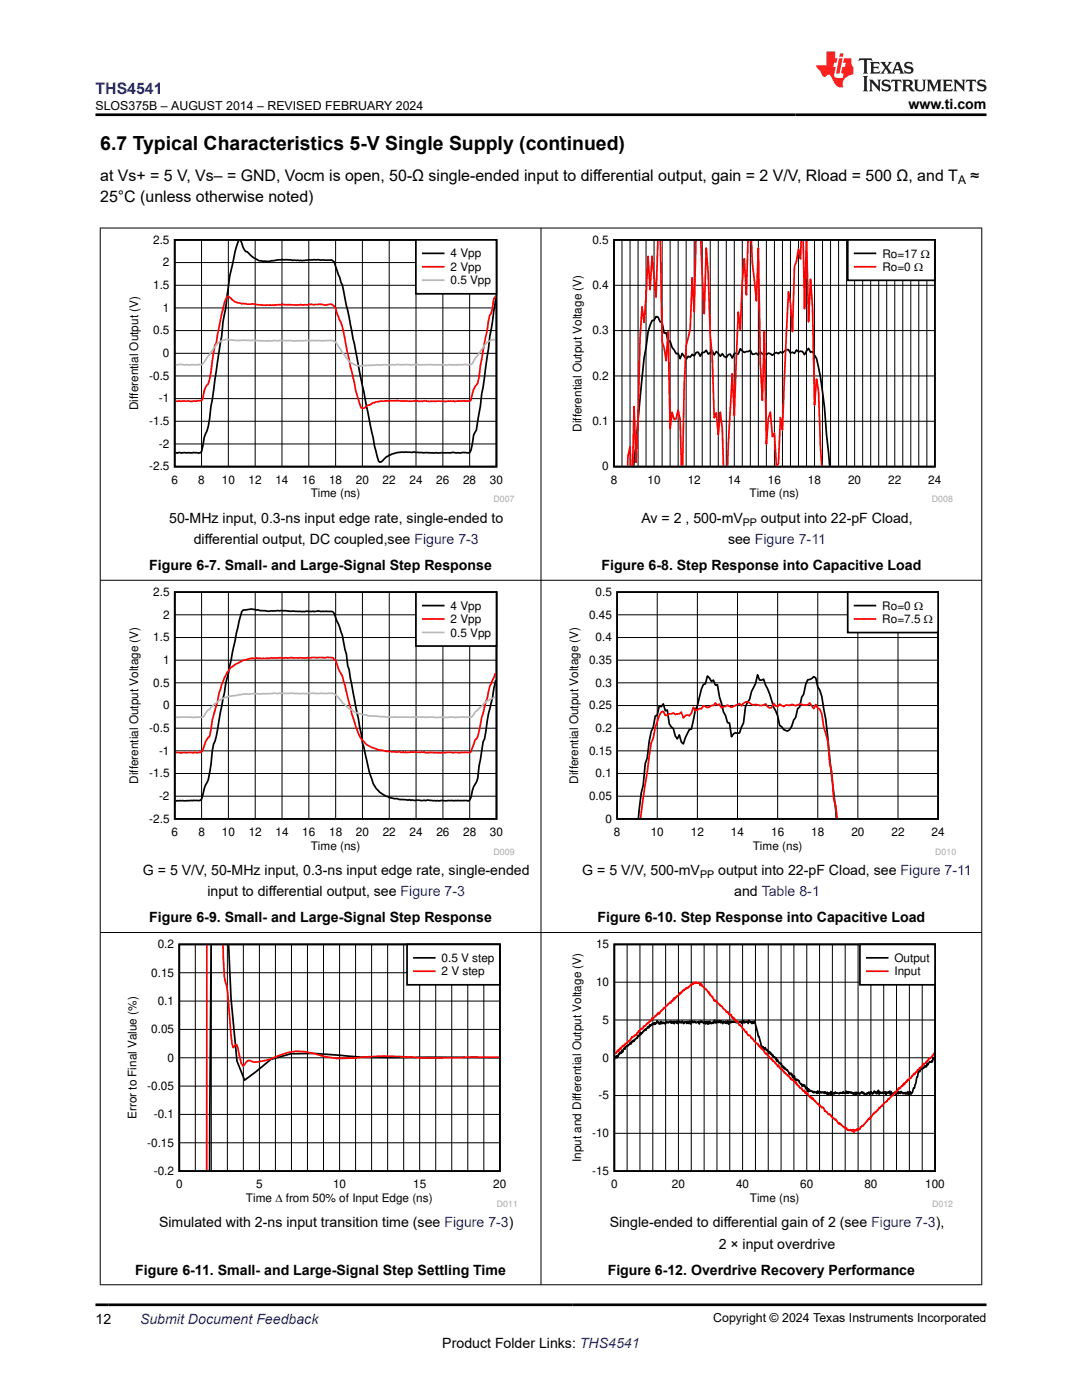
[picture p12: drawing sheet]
<svg xmlns="http://www.w3.org/2000/svg" width="216mm" height="279mm" viewBox="0 0 216 279" stroke-linecap="round" stroke-linejoin="round" font-family="sans-serif">
<defs><g id="words">
<text font-size="3.9" x="20" y="29.9">6.7 Typical Characteristics 5-V Single Supply (continued)</text>
<text font-size="3.2" fill="#00f" x="19" y="18.7">THS4541</text>
<g font-size="3.2">
<text x="20" y="36.1">at Vs+ = 5 V, Vs– = GND, Vocm is open, 50-Ω single-ended input to differential output, gain = 2 V/V, Rload = 500 Ω, and T</text>
<text x="20" y="40.3">25°C (unless otherwise noted)</text>
<text x="193.6" y="36.1">≈</text>
</g>
<g font-size="2.8">
<text x="181.3" y="21.8">www.ti.com</text>
<text x="33.8" y="104.4">50-MHz input, 0.3-ns input edge rate, single-ended to</text>
<text x="128" y="104.4">Av = 2 , 500-mV</text>
<text x="151.8" y="104.4">output into 22-pF Cload,</text>
<text x="29.8" y="113.8">Figure 6-7. Small- and Large-Signal Step Response</text>
<text x="38.7" y="108.6">differential output, DC coupled,see Figure 7-3</text>
<text x="120" y="113.8">Figure 6-8. Step Response into Capacitive Load</text>
<text x="145.3" y="108.6">see Figure 7-11</text>
<text x="28.5" y="174.6">G = 5 V/V, 50-MHz input, 0.3-ns input edge rate, single-ended</text>
<text x="41.4" y="178.9">input to differential output, see Figure 7-3</text>
<text x="116.2" y="174.6">G = 5 V/V, 500-mV</text>
<text x="143.3" y="174.6">output into 22-pF Cload, see Figure 7-11</text>
<text x="146.5" y="178.9">and Table 8-1</text>
<text x="29.8" y="184.1">Figure 6-9. Small- and Large-Signal Step Response</text>
<text x="119.2" y="184.1">Figure 6-10. Step Response into Capacitive Load</text>
<text x="31.7" y="244.9">Simulated with 2-ns input transition time (see Figure 7-3)</text>
<text x="121.7" y="244.9">Single-ended to differential gain of 2 (see Figure 7-3),</text>
<text x="143.4" y="249.2">2 × input overdrive</text>
<text x="27" y="254.4">Figure 6-11. Small- and Large-Signal Step Settling Time</text>
<text x="121.3" y="254.4">Figure 6-12. Overdrive Recovery Performance</text>
<text x="19" y="264.2">12</text>
<text x="88.3" y="269">Product Folder Links: THS4541</text>
</g>
<text font-size="2.8" fill="#00f" x="27.9" y="264.2">Submit Document Feedback</text>
<g font-size="2.5">
<text x="19" y="21.9">SLOS375B – AUGUST 2014 – REVISED FEBRUARY 2024</text>
<text x="142.3" y="263.9">Copyright © 2024 Texas Instruments Incorporated</text>
</g>
<text font-size="2.4" x="191.2" y="36.7">A</text>
<g font-size="2.3">
<text x="30.6" y="48.7">2.5</text>
<text x="32.5" y="53.2">2</text>
<text x="89.9" y="51.4">4 Vpp</text>
<text x="118.2" y="48.7">0.5</text>
<text x="176.1" y="51.4">Ro=17</text>
<text x="183.7" y="51.4">:</text>
<text x="30.6" y="57.7">1.5</text>
<text x="89.9" y="54.1">2 Vpp</text>
<text x="89.9" y="56.7">0.5 Vpp</text>
<text x="118.2" y="57.7">0.4</text>
<text x="176.1" y="54.1">Ro=0</text>
<text x="182.4" y="54.1">:</text>
<text x="32.5" y="62.2">1</text>
<text x="30.6" y="66.7">0.5</text>
<text x="32.5" y="71.3">0</text>
<text x="118.2" y="66.7">0.3</text>
<text x="29.8" y="75.8">-0.5</text>
<text x="118.2" y="75.8">0.2</text>
<text x="27.6" y="81.8" transform="rotate(-90 27.6 81.8)">Differential Output (V)</text>
<text x="31.7" y="80.3">-1</text>
<text x="29.8" y="84.8">-1.5</text>
<text x="31.7" y="89.4">-2</text>
<text x="116" y="86.1" transform="rotate(-90 116 86.1)">Differential Output Voltage (V)</text>
<text x="118.2" y="84.8">0.1</text>
<text x="29.8" y="93.9">-2.5</text>
<text x="120.2" y="93.9">0</text>
<text x="34.2" y="96.6">6</text>
<text x="39.6" y="96.6">8</text>
<text x="44.3" y="96.6">10</text>
<text x="49.6" y="96.6">12</text>
<text x="55" y="96.6">14</text>
<text x="60.3" y="96.6">16</text>
<text x="62" y="99.3">Time (ns)</text>
<text x="65.7" y="96.6">18</text>
<text x="71" y="96.6">20</text>
<text x="76.4" y="96.6">22</text>
<text x="81.7" y="96.6">24</text>
<text x="87.1" y="96.6">26</text>
<text x="92.4" y="96.6">28</text>
<text x="97.8" y="96.6">30</text>
<text x="121.9" y="96.6">8</text>
<text x="129.2" y="96.6">10</text>
<text x="137.2" y="96.6">12</text>
<text x="145.2" y="96.6">14</text>
<text x="149.6" y="99.3">Time (ns)</text>
<text x="153.2" y="96.6">16</text>
<text x="161.2" y="96.6">18</text>
<text x="169.2" y="96.6">20</text>
<text x="177.2" y="96.6">22</text>
<text x="185.2" y="96.6">24</text>
<text x="30.6" y="118.9">2.5</text>
<text x="118.8" y="118.9">0.5</text>
<text x="32.5" y="123.5">2</text>
<text x="89.9" y="121.7">4 Vpp</text>
<text x="89.9" y="124.4">2 Vpp</text>
<text x="117.5" y="123.5">0.45</text>
<text x="176.1" y="121.7">Ro=0 :</text>
<text x="176.1" y="124.4">Ro=7.5 :</text>
<text x="30.6" y="128">1.5</text>
<text x="89.9" y="127">0.5 Vpp</text>
<text x="118.8" y="128">0.4</text>
<text x="30.6" y="137">0.5</text>
<text x="32.5" y="132.5">1</text>
<text x="117.5" y="132.5">0.35</text>
<text x="118.8" y="137">0.3</text>
<text x="32.5" y="141.6">0</text>
<text x="117.5" y="141.6">0.25</text>
<text x="29.8" y="146.1">-0.5</text>
<text x="118.8" y="146.1">0.2</text>
<text x="29.8" y="155.1">-1.5</text>
<text x="31.7" y="150.6">-1</text>
<text x="117.5" y="150.6">0.15</text>
<text x="118.8" y="155.1">0.1</text>
<text x="27.6" y="156.4" transform="rotate(-90 27.6 156.4)">Differential Output Voltage (V)</text>
<text x="31.7" y="159.7">-2</text>
<text x="115.4" y="156.4" transform="rotate(-90 115.4 156.4)">Differential Output Voltage (V)</text>
<text x="117.5" y="159.7">0.05</text>
<text x="29.8" y="164.2">-2.5</text>
<text x="34.2" y="166.9">6</text>
<text x="39.6" y="166.9">8</text>
<text x="44.3" y="166.9">10</text>
<text x="49.6" y="166.9">12</text>
<text x="55" y="166.9">14</text>
<text x="60.3" y="166.9">16</text>
<text x="65.7" y="166.9">18</text>
<text x="71" y="166.9">20</text>
<text x="76.4" y="166.9">22</text>
<text x="81.7" y="166.9">24</text>
<text x="87.1" y="166.9">26</text>
<text x="92.4" y="166.9">28</text>
<text x="97.8" y="166.9">30</text>
<text x="120.8" y="164.2">0</text>
<text x="122.5" y="166.9">8</text>
<text x="129.8" y="166.9">10</text>
<text x="137.9" y="166.9">12</text>
<text x="145.9" y="166.9">14</text>
<text x="153.9" y="166.9">16</text>
<text x="161.9" y="166.9">18</text>
<text x="169.9" y="166.9">20</text>
<text x="177.9" y="166.9">22</text>
<text x="185.9" y="166.9">24</text>
<text x="62" y="169.6">Time (ns)</text>
<text x="150.2" y="169.6">Time (ns)</text>
<text x="31.5" y="189.2">0.2</text>
<text x="88.1" y="192">0.5 V step</text>
<text x="118.9" y="189.2">15</text>
<text x="178.5" y="192">Output</text>
<text x="30.2" y="194.9">0.15</text>
<text x="88.1" y="194.7">2 V step</text>
<text x="118.9" y="196.8">10</text>
<text x="178.5" y="194.7">Input</text>
<text x="31.5" y="200.6">0.1</text>
<text x="30.2" y="206.2">0.05</text>
<text x="120.2" y="204.3">5</text>
<text x="33.4" y="211.9">0</text>
<text x="120.2" y="211.9">0</text>
<text x="29.4" y="217.5">-0.05</text>
<text x="119.4" y="219.4">-5</text>
<text x="27.2" y="223.3" transform="rotate(-90 27.2 223.3)">Error to Final Value (%)</text>
<text x="30.7" y="223.2">-0.1</text>
<text x="118.1" y="226.9">-10</text>
<text x="29.4" y="228.8">-0.15</text>
<text x="116" y="232" transform="rotate(-90 116 232)">Input and Differential Output Voltage (V)</text>
<text x="30.7" y="234.5">-0.2</text>
<text x="35.1" y="237.2">0</text>
<text x="49.1" y="239.9">Time ' from 50% of Input Edge (ns)</text>
<text x="51.1" y="237.2">5</text>
<text x="66.5" y="237.2">10</text>
<text x="82.4" y="237.2">15</text>
<text x="98.4" y="237.2">20</text>
<text x="118.1" y="234.5">-15</text>
<text x="121.9" y="237.2">0</text>
<text x="134.1" y="237.2">20</text>
<text x="146.9" y="237.2">40</text>
<text x="149.6" y="239.8">Time (ns)</text>
<text x="159.7" y="237.2">60</text>
<text x="172.5" y="237.2">80</text>
<text x="184.6" y="237.2">100</text>
</g>
<g font-size="2.1">
<text x="148.2" y="104.9">PP</text>
<text x="139.7" y="175.2">PP</text>
</g>
<g font-size="1.8" fill="#a8a8a8">
<text x="98.5" y="100.3">D007</text>
<text x="185.9" y="100.3">D008</text>
<text x="98.5" y="170.6">D009</text>
<text x="186.6" y="170.6">D010</text>
<text x="99.2" y="240.9">D011</text>
<text x="186" y="240.9">D012</text>
</g>
</g></defs>
<path d="M34.9 47.9h64.2v45.2h-64.2zM47.6 48a60.5 60.5 0 0 0-2.3 11.1l-.3 2.5-.5 2.6-.3 2.9-2.1 14a14.1 14.1 0 0 1-1.4 6.2l-.5 2.8a1.23 1.23 0 0 1-1.3 .3h-2.7l-.5-.1-.3 .1-.4-.1M48 48l.8 1.9 .2 .3h.3a4.7 4.7 0 0 0 4.6 2l2.4-.4 4 .2 1.3-.2 4 .1a.87 .87 0 0 1 1.1 .3l1.3 4.2 .3 .4 6.4 32.2 .8 3 .3 .3 .3-.1a6.1 6.1 0 0 1 5.3-1.9l5.1 .1 7.2-.1 .3-.4 .5-3.1 .6-1 .8-4.7 3-21.6" fill="none" stroke="#000" stroke-width=".34"/>
<g fill="none" stroke="#000" stroke-width=".2">
<path d="M34.9 56.9h64.2M34.9 52.4h64.2M40.2 47.9v45.2M45.6 47.9v45.2M50.9 47.9v45.2M56.3 47.9v45.2M61.6 47.9v45.2M67 47.9v45.2M72.3 47.9v45.2M77.7 47.9v45.2M83 47.9v45.2M88.4 47.9v45.2"/>
<path d="M93.7 47.9v45.2M34.9 79.6h64.2M34.9 75h64.2M34.9 70.5h64.2M34.9 66h64.2M34.9 61.5h64.2M34.9 88.6h64.2M34.9 84.1h64.2"/>
</g>
<path d="M98.9 59.2l-.4 .4-.2 1.9-.8 2.5-2.2 12.5a3.7 3.7 0 0 0-1.1 2.1l-.2 1.2-.3 .3-2.1-.1-.8 .1-.3-.1-1.6 .1-.5-.1-2.7 .1-1.1-.1-1.1 .1-.2-.1-1.6 .1-2.4-.2-.3 .1a15.9 15.9 0 0 0-4.5 .4l-.6 .4-.8 .2a.76 .76 0 0 1-1.1 .4l-1-3.5-2.2-10.2a15.1 15.1 0 0 0-1.3-4.6l-.3-.6a1.77 1.77 0 0 0-1.3-1.8 3.2 3.2 0 0 1-2.1 0l-4.9 .2-2.6-.2-1.6 .2h-1.7l-2.6-.3-1.1 .1-.8-.1a3.4 3.4 0 0 1-2.9-1.5 4 4 0 0 0-1.1 2.6l-1.3 6.8-.3 .4-.8 5.4-.6 2.3a3.6 3.6 0 0 0-1 2.8l-.3 .5-1.1 .2h-4.1" fill="none" stroke="#f00" stroke-width=".34"/>
<path d="M98.9 67.8a2.77 2.77 0 0 0-2.5 1.6l-1.6 2.2-.6 1-.2 .1-12.1 .2-2.6-.2-6.4 .3a3.5 3.5 0 0 1-3.5-1.3l-1.9-2.6a1.69 1.69 0 0 0-2.1-1.1l-6.5 .1-4.2-.2-1.4 .2-2.6-.2-3.3 .1-1-.2a3.5 3.5 0 0 0-2.4 .4l-.6 .4-.8 .9-1.6 2.4a1.9 1.9 0 0 1-2.1 .9l-2.7-.1-1.2 .1" fill="none" stroke="#b8b8b8" stroke-width=".34"/>
<path d="M83 47.9h16.1v10.7h-16.1z" fill-rule="evenodd" fill="#fff"/>
<path d="M83 47.9h16.1v10.7h-16.1zM84.4 50.6h4.1" fill="none" stroke="#000" stroke-width=".34"/>
<path d="M84.4 53.2h4.1" fill="none" stroke="#f00" stroke-width=".34"/>
<path d="M84.4 55.9h4.1" fill="none" stroke="#b8b8b8" stroke-width=".34"/>
<path d="M113.8 46.9h76.3v53.4h-76.3z" fill-rule="evenodd" fill="#fff"/>
<path d="M122.5 47.9h64v45.2h-64zM126.4 93l1.3-13.5a129.3 129.3 0 0 1 1.6-13.2l.8-2.3 .4-.1 .4-.7 .4 .1 .4 .9 .4 .2 .4 2.1 .4-.1 .4 1.8 .4-.1 .4 1.2 .8 1.3 .4-.1 .4 1.1 .4-1.1 .8 1.2 .4-.6 .4 .2 .4-.6 .4 .3 .4-.7h.4l.4 .8 .4-.8h.4l.4-.4 .4 .8 .8-.7 .4 .8 .4-.6 .8 .9 .4-.5 .4 .6 .4 .1 .4-.5 .4-.1 .4 .8 .4-1 .8 .2 .4-1.1 .8 .7 1.2-.4 .4 .8 .8-.2 .4 .4 .4-.7 .4 .5 .4-.2 .4 .3 .4-.3 .8 .4 .8-.6 .4 .3 .4-.4 .4 .3 .8-.7h.4l.4 .7 .4-.2 .4 .2 .4-.7 .4 .4h.8l.4 .6 .8-1.3 .4 .8 .4-.1 .8 1.3a75.7 75.7 0 0 1 2 15.3l.6 6.2" fill="none" stroke="#000" stroke-width=".34"/>
<g fill="none" stroke="#000" stroke-width=".2">
<path d="M122.5 56.9h64M124.1 47.9v45.2M125.7 47.9v45.2M127.3 47.9v45.2M128.9 47.9v45.2M130.5 47.9v45.2M132.1 47.9v45.2M133.7 47.9v45.2M135.3 47.9v45.2M136.9 47.9v45.2M138.5 47.9v45.2M140.1 47.9v45.2"/>
<path d="M141.7 47.9v45.2M143.3 47.9v45.2M144.9 47.9v45.2M146.5 47.9v45.2M148.1 47.9v45.2M149.7 47.9v45.2M151.3 47.9v45.2M152.9 47.9v45.2M154.5 47.9v45.2M156.1 47.9v45.2M157.7 47.9v45.2M159.3 47.9v45.2"/>
<path d="M160.9 47.9v45.2M162.5 47.9v45.2M164.1 47.9v45.2M165.7 47.9v45.2M167.3 47.9v45.2M168.9 47.9v45.2M170.5 47.9v45.2M172.1 47.9v45.2M173.7 47.9v45.2M175.3 47.9v45.2M176.9 47.9v45.2M178.5 47.9v45.2"/>
<path d="M180.1 47.9v45.2M181.7 47.9v45.2M183.3 47.9v45.2M184.9 47.9v45.2M122.5 75h64M122.5 66h64M122.5 84.1h64"/>
</g>
<path d="M131.3 48l-.4 11.3-.8-8.2-.4 6.7-.4-6.6-.8 13.2-.4-3.2-.4 6.3-.4 16.3-.4 8.5-.4-11.2-.3 11.9M131.8 48l.3 20.2 .4 1.2 .4 2.6 .4-5.8 .4 19.4 .4-3.3 .4 1.4 .4-.1 .4-1.8 .4 2 .3 9.2M138.9 48l-.4 14.2-.4-6.8-.4 10.2-.8 3.3-.4 8.2-.3 15.9M139.8 48l.7 14.6 .4-13.1 .4 5.2 .4 12.2 .4 4.2 .4 12.3 .4-1 .4 4.4 .4-4.5 .4 3.3 .3 7.4M149.2 48l-.3 10.9-.4-7.3-.4 4.7-.4 9.4-.4-3.4-.8 20.7-.4-8.4-.9 18.4M149.9 48l.2 4.5 .8 7.5 .4-10.5 .4 23.2 .4 7.2 .4-13.7 .4 22.4 .4-5.2 .4-1.1 .4 4.8 .4-.7 .4 6.6M159.9 48l-.2 3.7-.4-2-.4 2.4-.4 1.1-.4 13-.4-5.7-.4-2.3-1.2 27.6-.4-2.5-.4 9.2-.3 .5M160.3 48l.2 13.6 .4-13.6M161 48l.3 16.2 .4-8.5 .4 5.6 .4 19.5 .4-5.2 .4 2.5 .4 11.5 .3 3.4M125.2 93l.1-2 .4-1.8 .2 3.8" fill="none" stroke="#f00" stroke-width=".34"/>
<path d="M169.2 47.9h17.3v8h-17.3z" fill-rule="evenodd" fill="#fff"/>
<path d="M169.2 47.9h17.3v8h-17.3zM170.5 50.6h4.2" fill="none" stroke="#000" stroke-width=".34"/>
<path d="M170.5 53.2h4.2" fill="none" stroke="#f00" stroke-width=".34"/>
<path d="M25.4 117.2h77.2v53.4h-77.2z" fill-rule="evenodd" fill="#fff"/>
<path d="M34.9 118.2h64.2v45.2h-64.2zM98.9 135.8l-.6 3.4-.8 3.2-.8 5.1-.3 .5-.8 4.8a5.8 5.8 0 0 1-1.1 4.2l-.5 2.1-.3 .6-.2 .1-2.2-.1-4.3 .1-1.6-.1-1.3 .1-2.9-.2a12.5 12.5 0 0 1-4.6-.9 5.5 5.5 0 0 1-2.7-3.9l-1.6-6.5-2.6-14.7-.3-.7-.3-2.4-.3-.8a24.4 24.4 0 0 0-1.8-6.4l-.3-.8a1.11 1.11 0 0 0-1.3-.5h-1.4l-.5-.1-.8 .2-1.6-.1-.8 .1-4-.2-2.7 .1-2.4-.2a6 6 0 0 0-2.7 0 10.1 10.1 0 0 0-1.1 3.5l-1.8 9.1-.6 2-1.3 7.3a14.6 14.6 0 0 1-1.1 4.8l-.2 1.3a22.1 22.1 0 0 1-1.1 6.4l-.5 1.2-.6 2.1a1.3 1.3 0 0 1-1.3 .3h-3.9" fill="none" stroke="#000" stroke-width=".34"/>
<g fill="none" stroke="#000" stroke-width=".2">
<path d="M40.2 118.2v45.2M45.6 118.2v45.2M50.9 118.2v45.2M56.3 118.2v45.2M61.6 118.2v45.2M67 118.2v45.2M72.3 118.2v45.2M77.7 118.2v45.2M83 118.2v45.2M88.4 118.2v45.2M93.7 118.2v45.2M34.9 136.3h64.2"/>
<path d="M34.9 131.8h64.2M34.9 127.2h64.2M34.9 122.7h64.2M34.9 158.9h64.2M34.9 154.4h64.2M34.9 149.8h64.2M34.9 145.3h64.2M34.9 140.8h64.2"/>
</g>
<path d="M98.9 134.4l-.6 1.3a9.5 9.5 0 0 0-1.1 3.7l-1.1 3.8a14.9 14.9 0 0 1-1 4.3l-.3 .2-.8 2.3-.3 .2h-8.8l-.3-.1h-1.8l-2.2 .1-.3-.1-.2 .1-.5-.2a12.2 12.2 0 0 1-6.2-1.2 6.5 6.5 0 0 1-2.4-3.8l-.8-2.6-1.9-7.5-.8-1.5-.5-1.6-.6-.5h-12.3l-1 .1a12.8 12.8 0 0 0-4.6 .4l-1.1 .6a5.5 5.5 0 0 0-2.1 1.8l-.5 1-1.1 3.1-.3 1.6-1 3.8-.6 3.2a4.6 4.6 0 0 0-1.3 2.7 .87 .87 0 0 1-1.1 .6h-4.4" fill="none" stroke="#f00" stroke-width=".34"/>
<path d="M98.9 139.1l-.6 .3a3.7 3.7 0 0 0-2.2 1.6l-1.3 1.1a1.09 1.09 0 0 1-1.3 1l-15.6 .1-3.2-.3a9.5 9.5 0 0 1-5-1.5l-1.4-1.2-.5-.7a2.08 2.08 0 0 0-2.7-1.1l-8.8-.1-5.4 .2a18.8 18.8 0 0 0-6.7 1l-.2 .2a6.7 6.7 0 0 0-2.2 1.9h-.2l-.8 1.2-.6 .4h-5.2" fill="none" stroke="#b8b8b8" stroke-width=".34"/>
<path d="M83 118.2h16.1v10.7h-16.1z" fill-rule="evenodd" fill="#fff"/>
<path d="M83 118.2h16.1v10.7h-16.1zM84.4 120.9h4.1" fill="none" stroke="#000" stroke-width=".34"/>
<path d="M84.4 123.5h4.1" fill="none" stroke="#f00" stroke-width=".34"/>
<path d="M84.4 126.2h4.1" fill="none" stroke="#b8b8b8" stroke-width=".34"/>
<path d="M113.1 117.2h77.7v53.4h-77.7z" fill-rule="evenodd" fill="#fff"/>
<path d="M123.1 118.2h64.1v45.2h-64.1zM127.4 163.3l.5-5 .4-1.6 .4-4.3 .4-1.1 .4-3.4 .4-1.9 .4-.8 .4-2.3 .4-.2 .4-1.8 .5 .1 .4-.5 .4 1.3 .4-.1 .4 2.8 .8 .9 .4 1.5 .4 .6 .4-.8 .4 1.4 .4 .4 .4-1.3 .7-1.6 .5-.1 .8-3.8 .4-.9 .8-3.3 .4-.9 .4-.1 .4-1.6 .8 1.1 .4-.3 .4 1h.4l.4 2.4 .8 3 .4 .7 .4 1.4 .4 .1 .4 2.7 .4-.5 .4-.3 .8 .1 .8-2 .4-3.3 .8-1.4 .4-1.6 .8-1.6 .4-1.7 .4 1 .8-.2 .4 1.2a17.2 17.2 0 0 1 1.6 4.5l.8 1.6 .4 2 .4 .2 .4 .6 .8 .3 .4-.3 .4-.6 .4-1.3 .4-.5 .4-1.8 .4-.3 .4-1.9 .4-.7 .4-1.9 .4-.9 .8-.3 .4-.4 .4 .3 .4 1.8 .4 .6 .4 1.3a90.7 90.7 0 0 1 1.6 12.4l1.3 11.9" fill="none" stroke="#000" stroke-width=".34"/>
<g fill="none" stroke="#000" stroke-width=".2">
<path d="M131.1 118.2v45.2M139.2 118.2v45.2M147.2 118.2v45.2M155.2 118.2v45.2M163.2 118.2v45.2M171.2 118.2v45.2M179.2 118.2v45.2M123.1 136.3h64.1M123.1 131.8h64.1M123.1 127.2h64.1M123.1 122.7h64.1M123.1 158.9h64.1"/>
<path d="M123.1 154.4h64.1M123.1 149.8h64.1M123.1 145.3h64.1M123.1 140.8h64.1"/>
</g>
<path d="M127.8 163.3l2.1-15.1 .4-.9a17.3 17.3 0 0 1 1.7-5.2l.4-.1 .4 .8 1.6-.5 .4 .3 .8-.1 .4-.4 .4 1.2 .7-.6 .4 .1 .5-.5 .4-1.1 .4 .6 .8-.4 .4 .1 .4-.7 .8 .4 .8-.4h.4l.4-.5 .4 .4 .4-.2 .4 .8 1.2-.6a1 1 0 0 0 1.6 .1l.8-.4 .4 .4 .4-.4 .8-.4 .8 .6 1.2 .1a1.59 1.59 0 0 0 1.6-.2l.4 .5 .4 .3 .4-.1 .4-.8 .4 .5 .4 .1 .4-.5 .8 .5 .4-.3 .8 .1 .4-.2 .8 .2a1.45 1.45 0 0 1 1.6-.1h.8l.4-.4 .8 1.1 .4-.8 .4 .7 .4 .2 .4 1 .4 2.7 .8 2.7 .4 4.6 .4 1.5 .4 5.6 .4 1.2 .2 2.5" fill="none" stroke="#f00" stroke-width=".34"/>
<path d="M169.2 118.2h18v8h-18z" fill-rule="evenodd" fill="#fff"/>
<path d="M169.2 118.2h18v8h-18zM170.5 120.9h4.2" fill="none" stroke="#000" stroke-width=".34"/>
<path d="M170.5 123.5h4.2" fill="none" stroke="#f00" stroke-width=".34"/>
<path d="M25 187.5h78v53.4h-78z" fill-rule="evenodd" fill="#fff"/>
<path d="M35.8 188.5h63.9v45.2h-63.9zM42.1 188.6l-.3 45M45.6 188.6l.5 10.7 1.2 12.4 1.5 3.9 5.2-4.2 4-1.1 4.7-.1a171.7 171.7 0 0 0 22.6 .8l14.3 .1" fill="none" stroke="#000" stroke-width=".34"/>
<g fill="none" stroke="#000" stroke-width=".2">
<path d="M35.8 199.8h63.9M35.8 194.1h63.9M39 188.5v45.2M42.2 188.5v45.2M45.4 188.5v45.2M48.6 188.5v45.2M51.8 188.5v45.2M55 188.5v45.2M58.2 188.5v45.2M61.4 188.5v45.2M64.6 188.5v45.2M67.8 188.5v45.2"/>
<path d="M71 188.5v45.2M74.2 188.5v45.2M77.3 188.5v45.2M80.6 188.5v45.2M83.7 188.5v45.2M86.9 188.5v45.2M90.1 188.5v45.2M93.3 188.5v45.2M96.5 188.5v45.2M35.8 216.8h63.9M35.8 211.1h63.9M35.8 205.4h63.9"/>
<path d="M35.8 228.1h63.9M35.8 222.4h63.9"/>
</g>
<path d="M41.3 188.6l-.1 45M44.5 188.6l.3 6.3a23.1 23.1 0 0 1 .9 6.8l.4 4.5 .2 2.1 .2 .8 .5-.6h.2l1 3.7 .3 .5 .6-.7a1.07 1.07 0 0 1 1.5 0l1.6-.2a12.7 12.7 0 0 0 3.8-1.3 10 10 0 0 1 7.6 0l3.7 .7h3.1a62.6 62.6 0 0 1 13.9-.1l15.3-.1" fill="none" stroke="#f00" stroke-width=".34"/>
<path d="M81.2 188.5h18.5v8h-18.5z" fill-rule="evenodd" fill="#fff"/>
<path d="M81.2 188.5h18.5v8h-18.5zM82.6 191.2h4.1" fill="none" stroke="#000" stroke-width=".34"/>
<path d="M82.6 193.8h4.1" fill="none" stroke="#f00" stroke-width=".34"/>
<path d="M113.7 187.5h76.5v53.4h-76.5z" fill-rule="evenodd" fill="#fff"/>
<path d="M122.6 188.5h64v45.2h-64zM186.4 211.1l-.1 .2-.1-.3-.2 .9v-.2l-.2 .3-.3-.1-.3 .6-.2-.3-.2 .7-.1-.2-.2 .3-.1-.2-.1 .4h-.2a.26 .26 0 0 1-.2 .2 .26 .26 0 0 1-.2-.1l-.2 .6-.1-.2-.1 .1-.8 3.2-.1 .2-.1-.1-.3 1-.2 .3-.2-.5-.3 .6-.1-.6-.2 .4h-.1l-.1-.3-.1 .4-.3-.4-.2 .3-.4-.5-.2 .4-.1-.1-.1 .1-.1-.4-.1 .5-.1-.5-.3 .6-.2-.5-.2 .3h-.4l-.1 .2-.1-.6-.2 .5-.1-.5-.1 .3-.1-.2-.2 .3-.2-.2-.1 .5-.1-.6-.1 .2-.1-.1-.1 .2-.1-.1-.1 .1-.1-.2-.3 .2-.2-.3-.2 .5-.1-.8-.2 .6-.1-.3-.1 .4-.4-.5-.4 .6-.3-.5-.1 .4-.1-.3-.1 .4-.1-.5-.3 .5-.2-.2-.2 .2h-.2l-.2-.4-.1 .3-.3-.4-.4 .5-.2-.4-.3 .3-.1-.3-.2 .5-.1-.5-.3 .4-.4-.4-.1 .1-.1-.1-.3 .1-.1-.2-.1 .3-.1-.3-.1 .3-.1-.4-.2 .4-.3-.1-.2-.2-.1 .3-.5-.2-.1 .3-.5-.2-.2 .1-.1-.3-.1 .4-.2-.2-.1 .2-.2-.2-.1 .5-.2-.8-.2 .6-.3-.3-.1 .4-.2-.5-.1 .3-.3-.4-.1 .3-.1-.3-.1 .2-.3-.2-.1 .2-.3-.2-.3 .3-.1-.5-.2 .5-.1-.2h-.3l-.2-.2-.1 .3-.1-.3-.1 .1-.3-.3-.3 .1-.1-.3-.1 .5-.2-.7-.1-.2-.2 .3-.3-.8-.1 .2-.2-.2-.1 .3-.2-.5-.1 .1-.2-.3-.1-.4-.1 .1-.2-.3-.2-.1-.1 .3-.1-.4-.1 .2-.2-.7-.1 .3-.1-.4-.1 .3-.2-.6-.1 .2-.1-.4-.1 .2-.1-.2-.1 .1-.4-.8-.1 .1-.3-.4-.1 .1-.3-.5-.2 .1-.2-.6-.1 .1-.4-.3-.3-.7-.1 .4-.1-.7-.1 .2-.2-.3h-.2l-.2-.5-.1 .2-.2-.4-.1 .1-.1-.4-.1 .3-.2-.5-.2 .2-.1-.5-.2 .1-.2-.5-.2 .4-.2-.6-.1 .1-.1-.2-.1 .2-1.4-5.2-.2 .3-.1-.2-.1 .4-.1-.4-.1 .4-.2-.4-.2-.1-.1 .1-.1-.3-.1 .7-.1-.5-.1 .2-.2-.2-.2 .3-.1-.3-.1 .4-.1-.5-.3 .6-.2-.5-.1 .3-.3-.2-.2 .2-.2-.3-.1 .3-.1-.2-.1 .2-.3-.3-.2 .2-.3-.2-.1 .3-.1-.2-.1 .3-.2-.2-.1 .4-.2-.7-.1 .5-.1-.1-.1 .2-.1-.5-.2 .4-.2-.4-.2 .5-.3-.6-.1 .4-.2-.3h-.2v.3l-.2-.3h-.1l-.2 .4-.1-.2-.1 .1-.1-.5-.2 .7-.2-.3-.3 .3-.3-.5-.1 .5-.1-.5-.2 .6-.1-.4-.1 .1-.1-.2-.1 .5-.2-.5-.2 .3-.3-.4-.1 .2-.1-.2h-.2l-.2 .6-.1-.6-.4 .3-.1-.1-.2 .1-.1-.3-.3 .3-.2-.4-.3 .7-.2-.6-.2 .5-.2-.4-.2 .4-.1-.4-.1 .1-.1-.1-.3 .4-.3-.6-.1 .5-.2-.2-.2 .1-.1-.3-.1 .3-.1-.3-.1 .5-.1-.5-.2 .3-.2-.3-.2 .5-.1-.5-.2 .4-.2-.4-.1 .4-.1-.4-.5 .4-.3-.4-.3 .5-.2-.2-.1-.1-.1 .3-.2-.3-.1 .3-.1-.4-.2 .5-.1-.3-.2 .2-.3-.6-.3 .7-.1-.3-.1 .4-.2-.3-.2 .4-.1-.3-.4 .5-.1-.3-.1 .6-.3-.2-.3 .7-.1-.2-.2 .1-.7 1-.1-.4-.2 .6h-.3l-.1 .4-.1-.1-.4 .4-.1 .3-.1-.2-.1 .4-.1-.2-.1 .2-.1-.1-.2 .5-.1-.3-.4 .6h-.1l-.1 .2h-.3l-.2 .6-.2-.2-.3 .8-.1-.4-.1 .6-.1-.2-.1 .3-.1-.3-.4 .8-.1-.1-.1 .4-.1-.4-.3 .5" fill="none" stroke="#000" stroke-width=".34"/>
<g fill="none" stroke="#000" stroke-width=".2">
<path d="M122.6 196h64M125.1 188.5v45.2M127.7 188.5v45.2M130.3 188.5v45.2M132.8 188.5v45.2M135.4 188.5v45.2M137.9 188.5v45.2M140.5 188.5v45.2M143.1 188.5v45.2M145.6 188.5v45.2M148.2 188.5v45.2M150.7 188.5v45.2"/>
<path d="M153.3 188.5v45.2M155.9 188.5v45.2M158.4 188.5v45.2M161 188.5v45.2M163.5 188.5v45.2M166.1 188.5v45.2M168.6 188.5v45.2M171.2 188.5v45.2M173.8 188.5v45.2M176.3 188.5v45.2M178.9 188.5v45.2M181.5 188.5v45.2"/>
<path d="M184 188.5v45.2M122.6 218.6h64M122.6 211.1h64M122.6 203.6h64M122.6 226.2h64"/>
</g>
<path d="M122.7 210.1l.2 .1 .4-.7 .1 .3 .4-.6 .1 .2 .3-.7 .2 .2 .1-.3 .1 .1 .1-.4h.1l.5-.5 .1 .1 .5-.5 .2-.4 .1 .1 .4-.5h.4l.4-.9 .1 .2 .3-.5 .2-.1 .1 .1 .3-.6 .2 .1 .6-.8h.3l.4-.4 .2-.5 .1 .2 .6-.7 .1 .1 .3-.6 .1 .2 .2-.3 .1 .2 .2-.6 .5-.2 .2-.4 .2 .1 .2-.4 .2-.1 .5-.6 .2 .1 .1-.4 .3-.2 .1 .2 .1-.6 .1 .3 .1-.3 .1 .1 .4-.5h.1l.3-.2 .2-.5 .1 .2 .5-.7 .2 .1 .6-.6h.3l.4-.6 .2 .2 .1-.3h.3l.1-.4 .1 .2 .1-.2 .1 .2 .2-.2 .1 .2 .4-.1 .2 .6 .1-.5 .1 .5 .2-.2 .1 .3 .8 .7 .3 .6 .2-.1 .2 .6 .4 .4 .1-.1 .3 .8 .1-.2 .1 .3 .1-.1 .2 .3v-.1l.3 .5 .4 .1 .1 .3 .3 .1 .2 .4 .4 .2 .3 .5 .2-.1 .2 .6 .2 .1 .1-.2 .2 .2v-.1l.2 .6 .1-.1 .1 .3 .1-.2 .4 .8 .1-.2 .1 .2 .3 .1 .3 .6 .1-.1 1.2 1.6 .1-.2 .3 .8 .3-.1 .3 .6h.1l.2 .1 .5 .8 .3 .1 .2 .3 .1-.1 .2 .4 .4 .5 .1-.1 .8 1.1 .2-.1 .4 .7 .1-.1 .4 .6 .1-.1 .2 .5 .1-.1 .2 .2 .7 1 .1-.3 .3 .6 .5 .2 .2 .4 .2 .3 .2-.1 .5 .7 .1-.1 .4 .7 .2-.1 .1 .3h.1l.4 .4 .1-.1 .2 .5 .1-.2 .2 .5 .3 .1 .2 .4 .4 .2 .2 .4 .2 .1 .1-.2 .2 .6 .1-.2 .2 .4 .1-.2 .6 .9 .1-.2 .1 .2 .1-.1 .1 .4 .1-.2 .3 .5h.1l.5 .6 .3 .1 .1 .3 .1-.1 .4 .5 .2-.1 .4 .7 .1-.1 .5 .7 .5 .2 .3 .5h.2l.4 .5 .2-.1 .7 1 .1-.3 .7 .8 .2 .1 .1-.1 .1 .4 .2-.2 .2 .5 .2-.2 .1 .2h.2l.1-.2 .4 .3 .1-.3 .2 .6 .2-.5 .1 .2 .2-.1 .1-.3 .2 .3 .1-.2h.3l.1-.4 .3-.4 .2 .2 1.3-1.7 .1 .3 .1-.5 .3-.1 .3-.5h.1l.3-.4 .2-.1 .5-.8 .2 .1 .3-.5 .1 .2 .6-.8 .4-.3 .2-.4 .2 .1 .5-.7 .3-.1 .1-.3h.1l.1-.3 .1 .2 .2-.4 .3-.1 .2-.6 .2 .2 .5-.6 .1 .1 .1-.4 .1 .1 .2-.4 .1 .2 .2-.4h.2l.1-.5 .1 .2 .3-.5h.3l.6-.9 .1 .2 .6-.9h.2l.2-.4 .1 .2 .7-1h.2l.4-.5h.2l.2-.5 .7-.4 .4-.7" fill="none" stroke="#f00" stroke-width=".34"/>
<path d="M171.6 188.5h15v8h-15z" fill-rule="evenodd" fill="#fff"/>
<path d="M171.6 188.5h15v8h-15zM173 191.2h4.1" fill="none" stroke="#000" stroke-width=".34"/>
<path d="M173 193.8h4.1" fill="none" stroke="#f00" stroke-width=".34"/>
<path d="M19.9 45.5h176.1M20 45.4v211.1M107.9 45.4v211.1M195.9 45.4v211.1M19.9 115.8h176.1M19.9 186.1h176.1M19.9 256.4h176.1" fill="none" stroke="#000" stroke-width=".2"/>
<path d="M171.5 11.6l-.2 .6 .5-.2h.6v.1v2.2l-.2 .4h1l-.2-.4v-2.2v-.1h.5l.5 .2-.1-.6zM173.6 12.4l.2 .3v1.6l-.2 .4h1.9l.1-.6a1.08 1.08 0 0 1-1.3 .2v-.7h.6l.4 .2v-.7l-.4 .2h-.6v-.5l.2-.2a1 1 0 0 1 1 .3l-.1-.5zM175.7 12.4l.9 1.1-1 1.2h.9l-.2-.2 .5-.8 .4 .8-.2 .2h1.6l-.2-.2 .2-.5h.9l.1 .5-.1 .2h.9l-.2-.4-.8-1.9h-.5l-.9 2.1-.9-1.1 .9-1h-.8l.2 .2-.4 .6-.4-.6 .2-.2zM179 12.8l.4 1h-.7zM180.7 12.5a.65 .65 0 0 0-.2 .7 .65 .65 0 0 0 .6 .5l.6 .1 .1 .3a.79 .79 0 0 1-.7 .4 .79 .79 0 0 1-.7-.5l.1 .7 .2-.1a.93 .93 0 0 0 1.1 0 .93 .93 0 0 0 .4-.9 1.46 1.46 0 0 0-1.2-.6l-.1-.3a1.09 1.09 0 0 1 1.2 .2l-.2-.6-.1 .1-.5-.2zM172.2 15.2l.2 .4v2.2l-.2 .4h1l-.2-.4v-2.2l.2-.4zM173.4 15.9l.2 .4v1.5l-.2 .4h.8l-.3-.4 .1-1.3 1.6 1.8v-2l.2-.4h-.7l.1 .2 .1 1.1-1.2-1.3zM176.2 16a.65 .65 0 0 0-.2 .8 .65 .65 0 0 0 .6 .4l.6 .2 .1 .2a.79 .79 0 0 1-.7 .4 .79 .79 0 0 1-.7-.5l.1 .7 .2-.1a.93 .93 0 0 0 1.1 .1 .93 .93 0 0 0 .4-1 1.46 1.46 0 0 0-1.2-.5l-.1-.4a1.09 1.09 0 0 1 1.2 .2l-.1-.6-.2 .1-.5-.1zM177.9 15.9l-.1 .6a.63 .63 0 0 1 .8-.3v1.6l-.3 .4h1l-.2-.4v-1.6a.66 .66 0 0 1 .8 .3l-.1-.6zM180 15.9l.2 .4v1.5l-.2 .4h1l-.2-.2-.1-.7h.5l.1 .2a.79 .79 0 0 0 1.2 .6l-1-.9a.61 .61 0 0 0 .6-.6 .61 .61 0 0 0-.5-.7zM180.8 16.2h.1a.47 .47 0 0 1 .5 .1 .47 .47 0 0 1 .1 .5l-.1 .1-.7 .1zM182.3 15.9l.2 .2a2.27 2.27 0 0 0 .4 2 1.04 1.04 0 0 0 1.7-.7v-1.3l.2-.2h-.8l.2 .4v1.1a.6 .6 0 0 1-.6 .6 .6 .6 0 0 1-.6-.6v-1.1l.3-.4zM184.9 15.9l.2 .4v1.5l-.2 .4h.8l-.3-.4v-1.4l.9 1.9 .9-1.9v1.4l-.3 .4h1l-.2-.4v-1.5l.2-.4h-.8l-.7 1.5-.6-1.5zM188.1 15.9l.2 .4v1.5l-.2 .4h1.9l.1-.6a1.09 1.09 0 0 1-1.3 .2v-.7h.6l.4 .2v-.6l-.4 .2h-.6v-.6l.2-.1a1.01 1.01 0 0 1 1 .3l-.1-.6zM190.2 15.9l.3 .4v1.5l-.3 .4h.8l-.2-.4v-1.3l1.6 1.8v-2l.2-.4h-.7l.2 .2v1.1l-1.2-1.3zM192.8 15.9l-.1 .6a.63 .63 0 0 1 .8-.3v1.6l-.3 .4h1l-.2-.4v-1.6a.66 .66 0 0 1 .8 .3l-.1-.6zM195.2 16a.65 .65 0 0 0-.2 .8 .65 .65 0 0 0 .6 .4l.6 .2 .2 .2a.79 .79 0 0 1-.7 .4 .79 .79 0 0 1-.7-.5l.1 .7 .2-.1a.93 .93 0 0 0 1 .1 .93 .93 0 0 0 .5-1 1.46 1.46 0 0 0-1.3-.5v-.4a1.09 1.09 0 0 1 1.2 .2l-.2-.6-.2 .1-.5-.1z" fill="#231f20"/>
<path d="M164.9 10.3v2.7h-2l.1 .4 .8 1a.95 .95 0 0 0 1 .9 .59 .59 0 0 1 .5-.4 .59 .59 0 0 1 .5 .3l.4 .8a1.59 1.59 0 0 0 2.1 1.4 1.61 1.61 0 0 1 1-2.3l1-.3-.1-1.5a1.59 1.59 0 0 1-.3-1.7h-1.5l-.2 .9h.6l-.2 .9h-.5l-.2 .9v.3l.4 .1-.1 .9h-.7a.73 .73 0 0 1-1-.7l.3-1.5h-.5l.1-.9h.5l.2-.9h-.5v-1.3zM167.4 11.6l-.6 3.1h.7l.6-3.1zM167.6 10.7l-.1 .6h.7l.1-.6z" fill="#ed1c24"/>
<path d="M19 22.9h177.8M19 260.4h177.8" fill="none" stroke="#000" stroke-width=".53"/>
<use href="#words"/>
</svg>
